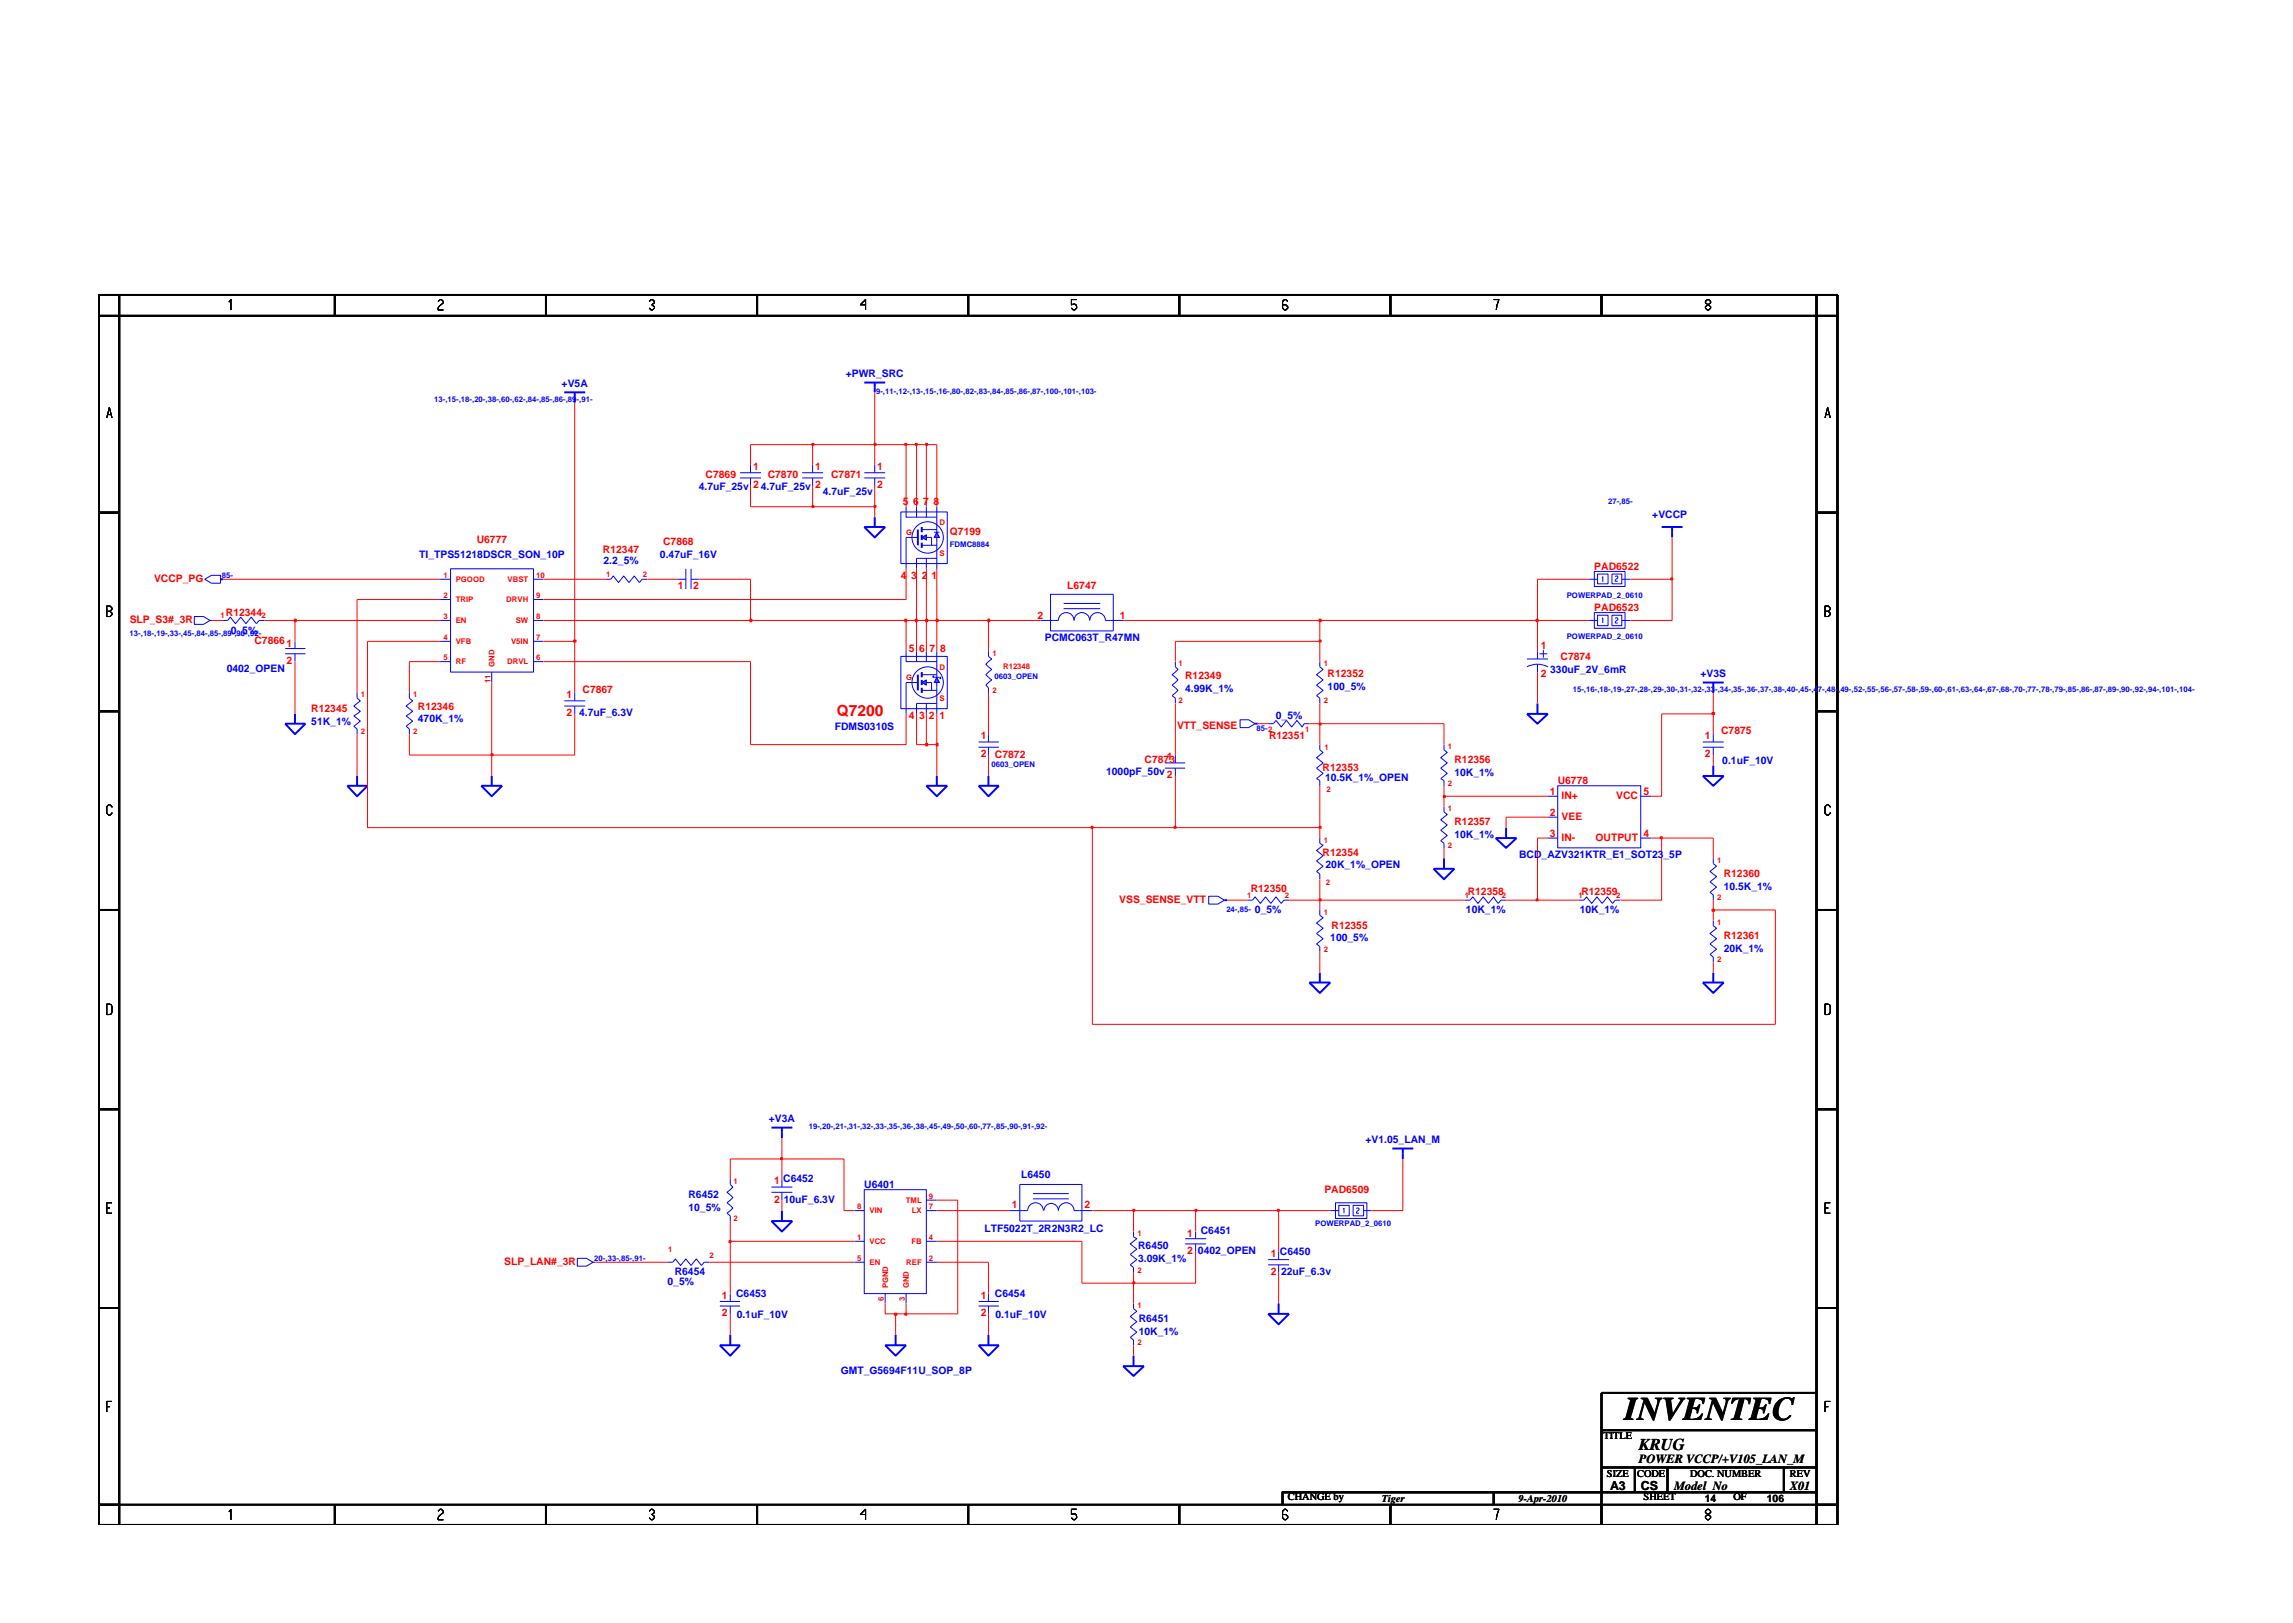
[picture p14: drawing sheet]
<svg xmlns="http://www.w3.org/2000/svg" width="297mm" height="210mm" viewBox="0 0 297 210" stroke-linecap="round" stroke-linejoin="round" font-family="sans-serif">
<defs><g id="words">
<text font-size="4.3" x="210.4" y="184">INVENTEC</text>
<text font-size="2.1" x="212.3" y="187.8">KRUG</text>
<text font-size="2" fill="#f00" x="108.4" y="92.7">Q7200</text>
<g font-size="1.6">
<text x="212.3" y="189.5">POWER VCCP/+V105_LAN_M</text>
<text x="208.6" y="193">A3</text>
<text x="212.5" y="193.1">CS</text>
<text x="216.9" y="193">Model_No</text>
<text x="231.8" y="193">X01</text>
</g>
<g font-size="1.3" fill="#00f">
<text x="72.8" y="50.2">+V5A</text>
<text x="109.6" y="48.9">+PWR_SRC</text>
<text x="90.5" y="63.5">4.7uF_25v</text>
<text x="98.6" y="63.5">4.7uF_25v</text>
<text x="106.6" y="64.1">4.7uF_25v</text>
<text x="214" y="67.2">+VCCP</text>
<text x="54.3" y="72.3">TI_TPS51218DSCR_SON_10P</text>
<text x="78.2" y="73">2.2_5%</text>
<text x="85.5" y="72.3">0.47uF_16V</text>
<text x="29.9" y="82.1">0_5%</text>
<text x="135.4" y="83.1">PCMC063T_R47MN</text>
<text x="29.4" y="87">0402_OPEN</text>
<text x="153.5" y="89.7">4.99K_1%</text>
<text x="172" y="89.4">100_5%</text>
<text x="200.8" y="87.2">330uF_2V_6mR</text>
<text x="220.3" y="87.7">+V3S</text>
<text x="40.3" y="93.9">51K_1%</text>
<text x="54.1" y="93.6">470K_1%</text>
<text x="75" y="92.8">4.7uF_6.3V</text>
<text x="108.1" y="94.5">FDMS0310S</text>
<text x="165.3" y="93.1">0_5%</text>
<text x="143.3" y="100.4">1000pF_50v</text>
<text x="171.7" y="101.2">10.5K_1%_OPEN</text>
<text x="188.4" y="100.5">10K_1%</text>
<text x="223.1" y="99">0.1uF_10V</text>
<text x="171.7" y="112.4">20K_1%_OPEN</text>
<text x="188.4" y="108.6">10K_1%</text>
<text x="196.8" y="111.2">BCD_AZV321KTR_E1_SOT23_5P</text>
<text x="162.6" y="118.2">0_5%</text>
<text x="189.9" y="118.2">10K_1%</text>
<text x="204.6" y="118.2">10K_1%</text>
<text x="223.3" y="115.3">10.5K_1%</text>
<text x="172.3" y="121.9">100_5%</text>
<text x="223.3" y="123.3">20K_1%</text>
<text x="99.6" y="145.4">+V3A</text>
<text x="176.9" y="148.1">+V1.05_LAN_M</text>
<text x="89.2" y="155.1">R6452</text>
<text x="101.5" y="155.8">10uF_6.3V</text>
<text x="112" y="154">U6401</text>
<text x="132.3" y="152.6">L6450</text>
<text x="89.2" y="156.8">10_5%</text>
<text x="127.5" y="159.6">LTF5022T_2R2N3R2_LC</text>
<text x="147.4" y="161.8">R6450</text>
<text x="155.6" y="159.9">C6451</text>
<text x="86.5" y="166.5">0_5%</text>
<text x="87.4" y="165.2">R6454</text>
<text x="95.4" y="168">C6453</text>
<text x="128.9" y="168">C6454</text>
<text x="147.4" y="163.5">3.09K_1%</text>
<text x="155.2" y="162.5">0402_OPEN</text>
<text x="165.9" y="165.2">22uF_6.3v</text>
<text x="95.4" y="170.7">0.1uF_10V</text>
<text x="129" y="170.7">0.1uF_10V</text>
<text x="147.5" y="171.2">R6451</text>
<text x="147.5" y="172.9">10K_1%</text>
<text x="108.9" y="178">GMT_G5694F11U_SOP_8P</text>
</g>
<g font-size="1.3" fill="#f00">
<text x="91.4" y="61.9">C7869</text>
<text x="97.6" y="60.9">1</text>
<text x="97.6" y="63.2">2</text>
<text x="99.5" y="61.9">C7870</text>
<text x="105.6" y="60.9">1</text>
<text x="105.6" y="63.2">2</text>
<text x="107.7" y="61.9">C7871</text>
<text x="113.7" y="63.2">2</text>
<text x="113.7" y="60.9">1</text>
<text x="117" y="65.5">5</text>
<text x="118.3" y="65.5">6</text>
<text x="119.6" y="65.5">7</text>
<text x="120.9" y="65.5">8</text>
<text x="61.8" y="70.3">U6777</text>
<text x="78.1" y="71.7">R12347</text>
<text x="85.9" y="70.6">C7868</text>
<text x="123" y="69.3">Q7199</text>
<text x="20" y="75.4">VCCP_PG</text>
<text x="87.8" y="76.3">1</text>
<text x="89.8" y="76.3">2</text>
<text x="116.7" y="75">4</text>
<text x="118.1" y="75">3</text>
<text x="119.4" y="75">2</text>
<text x="120.7" y="75">1</text>
<text x="138.3" y="76.3">L6747</text>
<text x="206.5" y="73.9">PAD6522</text>
<text x="16.8" y="80.7">SLP_S3#_3R</text>
<text x="29.3" y="79.8">R12344</text>
<text x="33" y="83.5">C78661</text>
<text x="134.4" y="80.2">2</text>
<text x="145.1" y="80.2">1</text>
<text x="206.5" y="79.2">PAD6523</text>
<text x="37.1" y="86">2</text>
<text x="75.5" y="89.7">C7867</text>
<text x="117.7" y="84.5">5</text>
<text x="119.1" y="84.5">6</text>
<text x="120.4" y="84.5">7</text>
<text x="121.8" y="84.5">8</text>
<text x="153.5" y="88">R12349</text>
<text x="172" y="87.7">R12352</text>
<text x="199.6" y="84">1</text>
<text x="199.6" y="87.7">2</text>
<text x="202.2" y="85.5">C7874</text>
<text x="40.3" y="92.2">R12345</text>
<text x="54.1" y="92">R12346</text>
<text x="73.4" y="90.5">1</text>
<text x="73.4" y="92.8">2</text>
<text x="117.7" y="93.2">4</text>
<text x="119.1" y="93.2">3</text>
<text x="120.3" y="93.2">2</text>
<text x="121.7" y="93.2">1</text>
<text x="127" y="95.8">1</text>
<text x="152.5" y="94.4">VTT_SENSE</text>
<text x="164.4" y="95.8">R12351</text>
<text x="220.9" y="95.8">1</text>
<text x="223" y="95.1">C7875</text>
<text x="127" y="98.1">2</text>
<text x="128.9" y="98.2">C7872</text>
<text x="148.3" y="98.9">C7873</text>
<text x="151.2" y="98.5">1</text>
<text x="151.2" y="100.8">2</text>
<text x="171.3" y="99.9">R12353</text>
<text x="188.4" y="98.8">R12356</text>
<text x="201.8" y="101.6">U6778</text>
<text x="220.9" y="98.1">2</text>
<text x="188.4" y="106.9">R12357</text>
<text x="200.8" y="105.7">2</text>
<text x="200.8" y="103">1</text>
<text x="202.3" y="106.2">VEE</text>
<text x="202.3" y="103.5">IN+</text>
<text x="209.4" y="103.5">VCC</text>
<text x="212.9" y="103">5</text>
<text x="171.3" y="110.8">R12354</text>
<text x="200.8" y="108.4">3</text>
<text x="202.3" y="108.9">IN-</text>
<text x="206.7" y="108.9">OUTPUT</text>
<text x="212.9" y="108.4">4</text>
<text x="223.3" y="113.6">R12360</text>
<text x="145" y="116.9">VSS_SENSE_VTT</text>
<text x="162" y="115.6">R12350</text>
<text x="190.1" y="115.9">R12358</text>
<text x="204.9" y="115.9">R12359</text>
<text x="172.5" y="120.3">R12355</text>
<text x="223.3" y="121.6">R12361</text>
<text x="100.3" y="153.4">1 C6452</text>
<text x="100.3" y="155.8">2</text>
<text x="171.6" y="154.5">PAD6509</text>
<text x="131.1" y="156.5">1</text>
<text x="140.5" y="156.5">2</text>
<text x="153.8" y="160.2">1</text>
<text x="65.3" y="163.8">SLP_LAN#_3R</text>
<text x="153.8" y="162.5">2</text>
<text x="164.6" y="162.8">1 C6450</text>
<text x="164.6" y="165.2">2</text>
<text x="93.5" y="168.3">1</text>
<text x="93.5" y="170.5">2</text>
<text x="127" y="168.3">1</text>
<text x="127" y="170.5">2</text>
</g>
<g font-size="1.3">
<text x="207.7" y="186.5">TITLE</text>
<text x="208.2" y="191.3">SIZE</text>
<text x="212.1" y="191.3">CODE</text>
<text x="218.9" y="191.3">DOC. NUMBER</text>
<text x="231.9" y="191.3">REV</text>
<text x="166.8" y="194.4">CHANGE by</text>
<text x="179" y="194.6">Tiger</text>
<text x="196.7" y="194.6">9-Apr-2010</text>
<text x="212.9" y="194.4">SHEET</text>
<text x="220.8" y="194.6">14</text>
<text x="224.6" y="194.4">OF</text>
<text x="228.9" y="194.6">106</text>
</g>
<g font-size="1" fill="#00f">
<text x="56.2" y="52.1">13-,15-,18-,20-,38-,60-,62-,84-,85-,86-,89-,91-</text>
<text x="113.5" y="51.1">9-,11-,12-,13-,15-,16-,80-,82-,83-,84-,85-,86-,87-,100-,101-,103-</text>
<text x="208.3" y="65.3">27-,85-</text>
<text x="123" y="70.8">FDMC8884</text>
<text x="28.7" y="74.9">85-</text>
<text x="203" y="77.5">POWERPAD_2_0610</text>
<text x="16.8" y="82.4">13-,18-,19-,33-,45-,84-,85-,89-,90-,92-</text>
<text x="203" y="82.8">POWERPAD_2_0610</text>
<text x="128.8" y="88">0603_OPEN</text>
<text x="203.7" y="89.7">15-,16-,18-,19-,27-,28-,29-,30-,31-,32-,33-,34-,35-,36-,37-,38-,40-,45-,47-,48-,49-,52-,55-,56-,57-,58-,59-,60-,61-,63-,64-,67-,68-,70-,77-,78-,79-,85-,86-,87-,89-,90-,92-,94-,101-,104-</text>
<text x="162.8" y="94.7">85-2</text>
<text x="128.4" y="99.4">0603_OPEN</text>
<text x="158.9" y="118.1">24-,85-</text>
<text x="104.8" y="146.2">19-,20-,21-,31-,32-,33-,35-,36-,38-,45-,49-,50-,60-,77-,85-,90-,91-,92-</text>
<text x="170.4" y="158.9">POWERPAD_2_0610</text>
<text x="77" y="163.4">20-,33-,85-,91-</text>
</g>
<g font-size="1" fill="#f00">
<text x="117.4" y="69.3">G</text>
<text x="121.7" y="68">D</text>
<text x="57.5" y="74.9">1</text>
<text x="57.5" y="77.5">2</text>
<text x="59" y="75.4">PGOOD</text>
<text x="65.8" y="75.4">VBST</text>
<text x="69.5" y="77.5">9</text>
<text x="69.5" y="74.9">10</text>
<text x="78.5" y="74.7">1</text>
<text x="83.3" y="74.7">2</text>
<text x="121.7" y="72">S</text>
<text x="28.6" y="80">1</text>
<text x="33.9" y="80">2</text>
<text x="57.5" y="82.9">4</text>
<text x="57.5" y="80.2">3</text>
<text x="59" y="78">TRIP</text>
<text x="59" y="83.5">VFB</text>
<text x="59" y="80.7">EN</text>
<text x="65.6" y="78">DRVH</text>
<text x="66.2" y="83.5">V5IN</text>
<text x="66.8" y="80.7">SW</text>
<text x="69.5" y="80.2">8</text>
<text x="69.5" y="82.9">7</text>
<text x="57.5" y="85.5">5</text>
<text x="59" y="86.1">RF</text>
<text x="63.5" y="88.5" transform="rotate(-90 63.5 88.5)">11</text>
<text x="64.1" y="86.4" transform="rotate(-90 64.1 86.4)">GND</text>
<text x="65.7" y="86.1">DRVL</text>
<text x="69.5" y="85.5">6</text>
<text x="117.4" y="88.1">G</text>
<text x="121.7" y="86.8">D</text>
<text x="128.6" y="84.9">1</text>
<text x="128.6" y="89.8">2</text>
<text x="129.9" y="86.6">R12348</text>
<text x="152.7" y="86.3">1</text>
<text x="171.5" y="86.3">1</text>
<text x="46.8" y="90.3">1</text>
<text x="46.8" y="95.1">2</text>
<text x="53.5" y="90.3">1</text>
<text x="53.5" y="95.1">2</text>
<text x="121.7" y="90.8">S</text>
<text x="152.7" y="91.1">2</text>
<text x="169.1" y="94.8">1</text>
<text x="171.5" y="91.1">2</text>
<text x="171.6" y="97.1">1</text>
<text x="187.6" y="97">1</text>
<text x="187.6" y="101.8">2</text>
<text x="171.8" y="102.5">2</text>
<text x="187.6" y="105.1">1</text>
<text x="171.5" y="109.2">1</text>
<text x="187.6" y="109.8">2</text>
<text x="222.4" y="111.8">1</text>
<text x="161.6" y="116.3">1</text>
<text x="166.4" y="116.3">2</text>
<text x="171.5" y="118.5">1</text>
<text x="171.7" y="114.6">2</text>
<text x="189.8" y="116.3">1</text>
<text x="194.5" y="116.3">2</text>
<text x="204.5" y="116.3">1</text>
<text x="209.4" y="116.3">2</text>
<text x="222.4" y="116.6">2</text>
<text x="222.4" y="119.8">1</text>
<text x="171.5" y="123.3">2</text>
<text x="222.4" y="124.7">2</text>
<text x="95" y="153.3">1</text>
<text x="117.3" y="155.8">TML</text>
<text x="120.3" y="155.3">9</text>
<text x="95" y="158.2">2</text>
<text x="111.1" y="160.6">1</text>
<text x="111.1" y="156.7">8</text>
<text x="112.6" y="161.2">VCC</text>
<text x="112.6" y="157.2">VIN</text>
<text x="118.1" y="161.2">FB</text>
<text x="118.1" y="157.2">LX</text>
<text x="120.3" y="156.7">7</text>
<text x="120.3" y="160.6">4</text>
<text x="147.3" y="160.1">1</text>
<text x="86.6" y="162.1">1</text>
<text x="91.9" y="163">2</text>
<text x="111.1" y="163.4">5</text>
<text x="112.6" y="163.9">EN</text>
<text x="115" y="166.9" transform="rotate(-90 115 166.9)">PGND</text>
<text x="117.4" y="163.9">REF</text>
<text x="117.7" y="166.9" transform="rotate(-90 117.7 166.9)">GND</text>
<text x="120.3" y="163.4">2</text>
<text x="147.3" y="164.9">2</text>
<text x="114.5" y="168.5" transform="rotate(-90 114.5 168.5)">6</text>
<text x="117.2" y="168.5" transform="rotate(-90 117.2 168.5)">3</text>
<text x="147.3" y="169.4">1</text>
<text x="147.3" y="174.3">2</text>
</g>
</g></defs>
<g fill="none" stroke="#00f" stroke-width=".13">
<path d="M26.5 75l.9-.5h1.2v1.1h-1.2zM117.4 88.4h1.5M110.7 156.8h1.3M112 154.1h8v13.5h-8zM120 156.8h1.4M120 155.5h1.4M93.2 168.6h2.7M93.2 169.2h2.7M94.6 167.6v1M94.6 169.2v1M110.7 160.8h1.3M110.7 163.5h1.3"/>
<path d="M114.7 167.6v1.3M117.4 167.6v1.3M120 160.8h1.4M120 163.5h1.4M146.8 168.9v.6l.5 .4-.9 .6 .9 .7-.9 .7 .9 .7-.9 .7 .4 .3v.7M164.3 163.2h2.7M164.3 163.9h2.7M165.6 162.2v1M165.6 163.9v1"/>
</g>
<path d="M28.6 75h.3M118.9 87.4v2" fill="none" stroke="#00f" stroke-width=".25"/>
<path d="M121.4 87.7l.3 .7h-.7z" fill="#3c3cc8"/>
<path d="M121 87.7h.7M121.4 87.7l.3 .7h-.7z" fill="none" stroke="#00f" stroke-width=".13"/>
<path d="M119.4 88.4l.6-.3v.7z" fill="#3c3cc8"/>
<g fill="none" stroke="#00f" stroke-width=".13">
<path d="M57 75h1.4M57 77.7h1.4M58.4 73.7h10.7v13.4h-10.7zM69.1 75h1.3M69.1 77.7h1.3M103.9 61.2h2.7M103.9 61.9h2.7M105.3 60.2v1M105.3 61.9v1M117.4 69.6h1.5M136.1 77h8.1v4.7h-8.1zM137.8 78.9h4.7"/>
<path d="M137.8 78.2h4.7M206.5 79.4h4v2h-4zM207 79.7h1.3v1.4h-1.3zM208.8 79.7h1.3v1.4h-1.3zM57 80.4h1.4M57 83.1h1.4M57 85.7h1.4M63.7 87.1v1.3M69.1 80.4h1.3M69.1 83.1h1.3M69.1 85.7h1.3M73.1 90.8h2.7"/>
<path d="M73.1 91.5h2.7M74.5 89.8v1M74.5 91.5v1M116.7 85h6v6.8h-6zM117.4 84.4v1.3h4M117.4 88.4v4.1M118.7 84.4v1.3M119.4 88.4l.6-.3v.7zM119.4 89.4h2M119.4 87.4h2M120 88.4h.7v1M120 84.4v1.3"/>
<path d="M120 91.1v1.4M121 87.6h-.2v.1h.2M121.4 84.4v3.3M121.4 88.4v4.1M121.4 91.1h-2.7v1.4M121.7 87.7h.2v.2h-.2M128 84.4v.6l.5 .4-.8 .6 .8 .7-.8 .7 .8 .7-.8 .7 .3 .3v.7M134.8 80.4h2.3a1.02 1.02 0 0 1 1-1 1.02 1.02 0 0 1 1 1 1.02 1.02 0 0 1 1.1-1 1.02 1.02 0 0 1 1 1 1.02 1.02 0 0 1 1-1 1.02 1.02 0 0 1 1 1h2.3M164.3 93.8h.7l.3-.5 .7 .9 .7-.9 .6 .9 .7-.9 .7 .9 .2-.4h.7M205.9 80.4h1.1M207.5 80.2l.1-.2v.7M209.2 80.1l.1-.1 .3 .1v.2l-.4 .3v.1h.4"/>
<path d="M210.1 80.4h1.1M161.6 116.6h.6l.4-.4 .7 .8 .6-.8 .7 .8 .7-.8 .7 .8 .3-.4h.7M171 117.9v.7l.4 .3-.9 .7 .9 .7-.9 .6 .9 .7-.9 .7 .5 .3v.7M204.5 116.6h.7l.3-.4 .7 .8 .7-.8 .6 .8 .7-.8 .7 .8 .3-.4h.7M221.9 111.2v.7l.5 .3-.9 .7 .9 .7-.9 .6 .9 .7-.9 .7 .4 .3v.7M99.9 153.8h2.7M99.9 154.5h2.7M101.3 152.8v1M101.3 154.5v1M146.8 159.5v.7l.5 .3-.9 .6 .9 .7-.9 .7 .9 .7-.9 .7 .4 .3v.7"/>
<circle cx="120.2" cy="88.4" r="2.03"/>
</g>
<g fill="none" stroke="#00f" stroke-width=".25">
<path d="M73.1 50.8h2.7M74.5 50.8v1.4M118.9 68.6v2M215.3 68.3h2.7M216.6 68.3v1.3M119.4 87.1v.6M119.4 88.1v.7M119.4 89.1v.7M62.3 101.8h2.8l-1.4 1.4zM63.7 100.5v1.3M114.7 174.3h2.7l-1.4 1.3zM116 172.9v1.4"/>
<path d="M164.3 170.2h2.7l-1.4 1.4zM165.6 168.9v1.3"/>
</g>
<path d="M121.4 68.9l.3 .7h-.7z" fill="#3c3cc8"/>
<path d="M121 68.9h.7M121.4 68.9l.3 .7h-.7z" fill="none" stroke="#00f" stroke-width=".13"/>
<path d="M119.4 69.6l.6-.3v.7z" fill="#3c3cc8"/>
<g fill="none" stroke="#00f" stroke-width=".13">
<path d="M25.2 79.9h1.2l.8 .5-.8 .5h-1.2zM78.5 75h.6l.3-.4 .7 .9 .7-.9 .7 .9 .7-.9 .6 .9 .4-.5h.6M87.8 75h1M88.8 73.7v2.6M89.5 75h1M89.5 73.7v2.6M95.9 61.2h2.7M95.9 61.9h2.7M97.2 60.2v1M97.2 61.9v1M112 61.2h2.7M112 61.9h2.7"/>
<path d="M113.3 60.2v1M113.3 61.9v1M116.7 66.3h6v6.7h-6zM117.4 65.6v1.4h4M117.4 69.6v4.1M118.7 65.6v1.4M119.4 69.6l.6-.3v.7zM119.4 70.6h2M119.4 68.6h2M120 69.6h.7v1M120 65.6v1.4M120 72.3v1.4"/>
<path d="M121.4 65.6v3.3M121.4 69.6v4.1M121.4 72.3h-2.7v1.4M205.9 75h1.1M206.5 74h4v2h-4zM207 74.4h1.3v1.2h-1.3zM207.5 74.9l.1-.2v.7M208.8 74.4h1.3v1.2h-1.3zM209.2 74.7l.1-.1 .3 .1v.2l-.4 .3v.1h.4M210.1 75h1.1M27.2 80.4h.3M28.9 80.4h.6l.3-.4 .7 .8 .7-.8 .7 .8 .6-.8 .7 .8 .4-.4h.6"/>
<path d="M36.9 84h2.7M36.9 84.7h2.7M38.2 83.1v.9M38.2 84.7v1M46.3 89.8v.7l.4 .3-.9 .7 .9 .6-.9 .6 .9 .7-.9 .7 .5 .3v.7M53 89.8v.7l.5 .3-.9 .7 .9 .6-.9 .6 .9 .7-.9 .7 .4 .3v.7M126.8 96.1h2.6M126.8 96.8h2.6M128 95.1v1M128 96.8v1M150.9 98.8h2.6M150.9 99.5h2.6"/>
<path d="M152.3 85.7v.7l.3 .3-.8 .7 .8 .7-.8 .7 .8 .6-.8 .7 .5 .4v.6M152.3 97.8v1M152.3 99.5v1M160.6 93.2h1.1l.9 .6-.9 .5h-1.1zM171 96.5v.6l.4 .4-.9 .7 .9 .6-.9 .7 .9 .7-.9 .7 .5 .2v.7M171 85.7v.7l.4 .3-.9 .7 .9 .7-.9 .7 .9 .6-.9 .7 .5 .4v.6M187.1 96.5v.6l.4 .4-.9 .7 .9 .6-.9 .7 .9 .7-.9 .7 .5 .2v.7M197.8 85.4h2.7M197.8 86.4a2.88 2.88 0 0 1 2.7 0M199.2 84.4v1M199.2 86v1.1M199.4 84.7h1"/>
<path d="M199.9 84.2v1M220.6 96.1h2.7M220.6 96.8h2.7M221.9 95.1v1M221.9 96.8v1M156.6 116.1h1.2l.8 .5-.8 .5h-1.2zM171 108.6v.6l.4 .3-.9 .7 .9 .7-.9 .6 .9 .7-.9 .7 .5 .3v.7M187.1 104.5v.7l.4 .3-.9 .7 .9 .7-.9 .7 .9 .6-.9 .7 .5 .3v.6M189.8 116.6h.6l.4-.4 .7 .8 .6-.8 .7 .8 .7-.8 .6 .8 .3-.4h.7M200.5 103.2h1.3M200.5 105.9h1.3M200.5 108.6h1.3"/>
<path d="M201.8 101.8h10.7v8h-10.7zM212.5 103.2h1.4M212.5 108.6h1.4M221.9 119.2v.7l.5 .4-.9 .6 .9 .7-.9 .7 .9 .7-.9 .6 .4 .4v.7M94.6 152.8v.6l.3 .4-.7 .7 .7 .6-.7 .7 .7 .7-.7 .7 .4 .3v.7M130.8 156.8h2.3a1.02 1.02 0 0 1 1-1 1.02 1.02 0 0 1 1.1 1M132.1 153.4h8.1v4.8h-8.1zM133.8 155.3h4.7M133.8 154.6h4.7M135.2 156.8a.93 .93 0 0 1 1-.9 .93 .93 0 0 1 .9 .9 1.02 1.02 0 0 1 1-1 1.02 1.02 0 0 1 1 1h2.4M154.9 159.5v1M172.3 156.8h1.1"/>
<path d="M173 155.8h4.1v2h-4.1zM173.4 156.2h1.4v1.3h-1.4zM174 156.7l.1-.2v.7M175.3 156.2h1.3v1.3h-1.3zM175.7 156.6l.1-.1 .3 .1v.1l-.4 .4v.1h.4M176.6 156.8h1.1M74.8 163h1.2l.8 .5-.8 .5h-1.2zM76.8 163.5h.4M86.6 163.5h.6l.3-.4 .7 .8 .6-.8 .7 .8 .7-.8 .7 .8 .3-.4h.7M126.8 168.6h2.6M126.8 169.2h2.6M128 167.6v1"/>
<path d="M128 169.2v1M153.5 160.5h2.7M153.5 161.1h2.7M154.9 161.1v1.1"/>
<circle cx="120.2" cy="69.6" r="2.03"/>
</g>
<g fill="none" stroke="#00f" stroke-width=".25">
<path d="M112 49.6h2.7M113.3 49.6v1.2M112 68.3h2.7l-1.4 1.3zM113.3 67v1.3M119.4 68.3v.6M119.4 69.3v.7M119.4 70.3v.7M36.9 93.8h2.7l-1.4 1.3zM38.2 92.5v1.3M162.6 93.8h.3M197.8 92.5h2.7l-1.3 1.3zM199.2 91.1v1.4"/>
<path d="M220.6 88.4h2.7M221.9 88.4v1.4M221.9 99.2v1.3M45 101.8h2.6l-1.3 1.4zM46.3 100.5v1.3M120 101.8h2.7l-1.3 1.4zM121.4 100.5v1.3M126.8 101.8h2.6l-1.4 1.4zM128 100.5v1.3M158.6 116.6h.3M185.7 112.6h2.7l-1.3 1.3zM187.1 111.2v1.4"/>
<path d="M193.7 108.6h2.8l-1.4 1.2zM195.1 107.2v1.4M220.6 100.5h2.7l-1.4 1.3zM169.6 127.3h2.7l-1.3 1.3zM171 126v1.3M220.6 127.3h2.7l-1.4 1.3zM221.9 126v1.3M99.9 158.2h2.7l-1.3 1.3zM99.9 146.1h2.7M101.3 146.1v1.3M101.3 156.8v1.4M180.4 148.8h2.7"/>
<path d="M181.7 148.8v1.3M93.2 174.3h2.7l-1.3 1.3zM94.6 172.9v1.4M126.8 174.3h2.6l-1.4 1.3zM128 172.9v1.4M145.5 177h2.7l-1.4 1.3zM146.8 175.6v1.4"/>
</g>
<path d="M94.6 170.2v2.7M114.7 168.9v1.3h1.3v2.7M128 170.2v2.7M146.8 174.3v1.3" fill="none" stroke="#f00" stroke-width=".13"/>
<path d="M115.9 170.1h.3v.3h-.3z" fill="#8e2323"/>
<path d="M115.9 170.1h.3v.3h-.3zM116 170.2h1.4" fill="none" stroke="#f00" stroke-width=".13"/>
<path d="M117.2 170.1h.3v.3h-.3z" fill="#8e2323"/>
<path d="M124.1 155.5v14.7h-6.7v-1.3M94.6 160.8v6.8M117.2 170.1h.3v.3h-.3zM128 163.5v4.1M140.2 160.8v5.4h6.6v2.7M165.6 164.9v4" fill="none" stroke="#f00" stroke-width=".13"/>
<path d="M146.8 166.1h.2v.2h-.2z" fill-rule="evenodd" fill="#8e2323"/>
<path d="M165.6 156.8v5.4M77.2 163.5h9.4M91.9 163.5h18.8M121.4 163.5h6.6M146.8 166.1h.2v.2h-.2zM154.9 162.2v4h-8.1v-1.3" fill="none" stroke="#f00" stroke-width=".13"/>
<path d="M94.4 160.7h.3v.3h-.3z" fill="#8e2323"/>
<path d="M94.6 158.2v2.6h16.1M101.3 155.5v1.3M109.3 150.1v6.7h1.4M121.4 156.8h9.4M141.5 156.8h5.3v2.7M154.9 156.8v2.7M94.4 160.7h.3v.3h-.3zM121.4 160.8h18.8" fill="none" stroke="#f00" stroke-width=".13"/>
<path d="M146.8 156.7h.2v.2h-.2z" fill-rule="evenodd" fill="#8e2323"/>
<path d="M146.8 156.7h.2v.2h-.2zM146.8 156.8h8.1" fill="none" stroke="#f00" stroke-width=".13"/>
<path d="M154.8 156.7h.3v.2h-.3z" fill-rule="evenodd" fill="#8e2323"/>
<path d="M154.8 156.7h.3v.2h-.3zM154.9 156.8h10.7" fill="none" stroke="#f00" stroke-width=".13"/>
<path d="M165.5 156.7h.2v.2h-.2z" fill="#8e2323"/>
<path d="M94.6 152.8v-2.7h6.7v2.7M121.4 155.5h2.7M165.5 156.7h.2v.2h-.2zM165.6 156.8h6.7M181.7 150.1v6.7h-4" fill="none" stroke="#f00" stroke-width=".13"/>
<path d="M101.1 150h.3v.2h-.3z" fill-rule="evenodd" fill="#8e2323"/>
<path d="M141.5 107.2v25.5h88.5v-14.8M171 116.6v1.3M221.9 117.9v1.3M171 123.3v2.7M221.9 124.7v1.3M101.1 150h.3v.2h-.3zM101.3 147.4v2.7h8" fill="none" stroke="#f00" stroke-width=".13"/>
<path d="M221.8 117.8h.3v.3h-.3z" fill-rule="evenodd" fill="#8e2323"/>
<path d="M158.9 116.6h2.7M167 116.6h4M221.8 117.8h.3v.3h-.3zM221.9 116.6v1.3h8.1" fill="none" stroke="#f00" stroke-width=".13"/>
<path d="M170.9 116.4h.2v.3h-.2z" fill="#8e2323"/>
<path d="M170.9 116.4h.2v.3h-.2zM171 113.9v2.7h18.8M195.1 116.6h4.1" fill="none" stroke="#f00" stroke-width=".13"/>
<path d="M199 116.4h.2v.3h-.2z" fill="#8e2323"/>
<path d="M171 107.2v1.4M187.1 109.8v1.4M199 116.4h.2v.3h-.2zM200.5 108.6h-1.3v8h5.3M213.9 108.6h1.4v8h-5.4M221.9 108.6v2.6" fill="none" stroke="#f00" stroke-width=".13"/>
<path d="M215.1 108.4h.2v.3h-.2z" fill-rule="evenodd" fill="#8e2323"/>
<path d="M47.6 83.1v24.1h93.9M215.1 108.4h.2v.3h-.2zM215.3 108.6h6.6" fill="none" stroke="#f00" stroke-width=".13"/>
<path d="M141.3 107h.3v.3h-.3z" fill="#8e2323"/>
<path d="M141.3 107h.3v.3h-.3zM141.5 107.2h10.8" fill="none" stroke="#f00" stroke-width=".13"/>
<path d="M152.1 107h.2v.3h-.2z" fill="#8e2323"/>
<path d="M152.1 107h.2v.3h-.2zM152.3 100.5v6.7h18.7" fill="none" stroke="#f00" stroke-width=".13"/>
<path d="M170.9 107h.2v.3h-.2z" fill="#8e2323"/>
<path d="M170.9 107h.2v.3h-.2zM171 101.8v5.4M187.1 103.2v1.3M200.5 105.9h-5.4v1.3" fill="none" stroke="#f00" stroke-width=".13"/>
<path d="M187 103.1h.2v.2h-.2z" fill-rule="evenodd" fill="#8e2323"/>
<path d="M46.3 95.1v5.4M53 95.1v2.7h10.7v2.7M121.4 96.5v4M128 97.8v2.7M215.3 92.5v10.7h-1.4M221.9 97.8v1.4M187 103.1h.2v.2h-.2zM187.1 101.8v1.4h13.4" fill="none" stroke="#f00" stroke-width=".13"/>
<path d="M63.6 97.6h.3v.3h-.3z" fill-rule="evenodd" fill="#8e2323"/>
<path d="M63.6 97.6h.3v.3h-.3zM63.7 88.4v9.4h10.8v-5.3M97.2 85.7v10.8h20.2v-4M118.7 92.5v4h1.3M152.3 91.1v6.7" fill="none" stroke="#f00" stroke-width=".13"/>
<path d="M119.9 96.3h.3v.3h-.3z" fill="#8e2323"/>
<path d="M119.9 96.3h.3v.3h-.3zM120 92.5v4h1.4" fill="none" stroke="#f00" stroke-width=".13"/>
<path d="M121.3 96.3h.2v.3h-.2z" fill-rule="evenodd" fill="#8e2323"/>
<path d="M121.3 96.3h.2v.3h-.2zM121.4 92.5v4M128 89.8v5.3M162.9 93.8h1.4M169.6 93.8h1.4v2.7M187.1 93.8v2.7M221.9 92.5v2.6" fill="none" stroke="#f00" stroke-width=".13"/>
<path d="M170.9 93.7h.2v.2h-.2z" fill="#8e2323"/>
<path d="M38.2 85.7v6.8M170.9 93.7h.2v.2h-.2zM171 91.1v2.7h16.1M215.3 92.5h6.6" fill="none" stroke="#f00" stroke-width=".13"/>
<path d="M221.8 92.3h.3v.3h-.3z" fill-rule="evenodd" fill="#8e2323"/>
<g fill="none" stroke="#f00" stroke-width=".13">
<path d="M46.3 77.7v12.1M38.2 80.4v2.7M47.6 83.1h9.4M57 85.7h-4v4.1M70.4 83.1h4.1v6.7M70.4 85.7h26.8M117.4 80.4v4M118.7 80.4v4M120 80.4v4M121.4 80.4v4M128 80.4v4M152.3 83.1v2.6"/>
<path d="M171 83.1v2.6M199.2 80.4v4M199.2 87.1v4M221.8 92.3h.3v.3h-.3zM221.9 89.8v2.7"/>
</g>
<path d="M74.3 82.9h.3v.3h-.3z" fill="#8e2323"/>
<path d="M74.5 52.2v30.9M74.3 82.9h.3v.3h-.3zM152.3 83.1h18.7" fill="none" stroke="#f00" stroke-width=".13"/>
<path d="M170.9 82.9h.2v.3h-.2z" fill="#8e2323"/>
<path d="M27.5 80.4h1.4M34.2 80.4h4M170.9 82.9h.2v.3h-.2zM171 80.4v2.7" fill="none" stroke="#f00" stroke-width=".13"/>
<path d="M38.1 80.2h.3v.3h-.3z" fill="#8e2323"/>
<path d="M38.1 80.2h.3v.3h-.3zM38.2 80.4h18.8M70.4 80.4h26.8" fill="none" stroke="#f00" stroke-width=".13"/>
<path d="M97.1 80.2h.3v.3h-.3z" fill="#8e2323"/>
<path d="M97.2 75v5.4h20.2M97.1 80.2h.3v.3h-.3z" fill="none" stroke="#f00" stroke-width=".13"/>
<path d="M117.2 80.2h.3v.3h-.3z" fill="#8e2323"/>
<path d="M117.2 80.2h.3v.3h-.3zM117.4 80.4h1.3" fill="none" stroke="#f00" stroke-width=".13"/>
<path d="M118.6 80.2h.2v.3h-.2z" fill="#8e2323"/>
<path d="M118.7 73.7v6.7h1.3M118.6 80.2h.2v.3h-.2z" fill="none" stroke="#f00" stroke-width=".13"/>
<path d="M119.9 80.2h.3v.3h-.3z" fill="#8e2323"/>
<path d="M120 73.7v6.7h1.4M119.9 80.2h.3v.3h-.3z" fill="none" stroke="#f00" stroke-width=".13"/>
<path d="M121.3 80.2h.2v.3h-.2z" fill="#8e2323"/>
<path d="M121.4 73.7v6.7h6.6M121.3 80.2h.2v.3h-.2z" fill="none" stroke="#f00" stroke-width=".13"/>
<path d="M128 80.2h.2v.3h-.2z" fill="#8e2323"/>
<path d="M128 80.2h.2v.3h-.2zM128 80.4h6.8M145.5 80.4h25.5" fill="none" stroke="#f00" stroke-width=".13"/>
<path d="M170.9 80.2h.2v.3h-.2z" fill="#8e2323"/>
<path d="M170.9 80.2h.2v.3h-.2zM171 80.4h28.2" fill="none" stroke="#f00" stroke-width=".13"/>
<path d="M199 80.2h.2v.3h-.2z" fill="#8e2323"/>
<path d="M28.9 75h28.1M46.3 77.7h10.7M70.4 75h8.1M83.8 75h4M90.5 75h6.7M117.4 73.7v4h-47M205.9 75h-6.7v5.4h6.7M211.2 75h5.4v5.4h-5.4M199 80.2h.2v.3h-.2z" fill="none" stroke="#f00" stroke-width=".13"/>
<path d="M216.4 74.9h.3v.2h-.3z" fill="#8e2323"/>
<path d="M97.2 62.9v2.7h8.1M113.3 65.6v1.4M216.4 74.9h.3v.2h-.3zM216.6 69.6v5.4" fill="none" stroke="#f00" stroke-width=".13"/>
<path d="M105.2 65.5h.2v.2h-.2z" fill="#8e2323"/>
<path d="M105.2 65.5h.2v.2h-.2zM105.3 62.9v2.7h8" fill="none" stroke="#f00" stroke-width=".13"/>
<path d="M113.2 65.5h.3v.2h-.3z" fill="#8e2323"/>
<path d="M113.3 57.6v2.6M117.4 57.6v8M118.7 57.6v8M120 57.6v8M121.4 57.6v8M97.2 60.2v-2.6h8.1v2.6M113.2 65.5h.3v.2h-.3zM113.3 62.9v2.7" fill="none" stroke="#f00" stroke-width=".13"/>
<path d="M105.2 57.4h.2v.3h-.2z" fill="#8e2323"/>
<path d="M105.2 57.4h.2v.3h-.2zM105.3 57.6h8" fill="none" stroke="#f00" stroke-width=".13"/>
<path d="M113.2 57.4h.3v.3h-.3z" fill="#8e2323"/>
<path d="M113.2 57.4h.3v.3h-.3zM113.3 50.8v6.8h4.1" fill="none" stroke="#f00" stroke-width=".13"/>
<path d="M117.2 57.4h.3v.3h-.3z" fill="#8e2323"/>
<path d="M117.2 57.4h.3v.3h-.3zM117.4 57.6h1.3" fill="none" stroke="#f00" stroke-width=".13"/>
<path d="M118.6 57.4h.2v.3h-.2z" fill="#8e2323"/>
<path d="M118.6 57.4h.2v.3h-.2zM118.7 57.6h1.3" fill="none" stroke="#f00" stroke-width=".13"/>
<path d="M119.9 57.4h.3v.3h-.3z" fill="#8e2323"/>
<path d="M119.9 57.4h.3v.3h-.3zM120 57.6h1.4" fill="none" stroke="#f00" stroke-width=".13"/>
<g fill="none" stroke="#000" stroke-width=".25">
<path d="M15.4 38.2v159.4M43.4 38.2v2.7M70.7 38.2v2.7M98.1 38.2v2.7M125.4 38.2v2.7M152.8 38.2v2.7M180.1 38.2v2.7M207.5 38.2v2.7M235.3 38.2v159.4M238 38.2h-225.2v159.4h225.2M238 38.2v159.4M12.8 40.9h225.2"/>
<path d="M12.8 66.4h2.6M235.3 66.4h2.7M12.8 92.1h2.6M235.3 92.1h2.7M12.8 117.9h2.6M235.3 117.9h2.7M12.8 143.7h2.6M235.3 143.7h2.7M12.8 169.4h2.6M235.3 169.4h2.7M12.8 194.9h225.2M43.4 194.9v2.7"/>
<path d="M70.7 194.9v2.7M98.1 194.9v2.7M125.4 194.9v2.7M152.8 194.9v2.7M180.1 194.9v2.7M193.5 193.3v1.6M207.5 185.3h27.8M207.5 190.1h27.8M211.8 190.1v3.2M216 190.1v3.2M231.1 190.1v3.2M235.3 193.3h-69.2v1.6"/>
<path d="M235.3 180.5h-27.8v17.1"/>
</g>
<g fill="none" stroke="#000" stroke-width=".13">
<path d="M29.9 38.8v1.4v-1.4l-.2 .3zM57 38.8l-.2 .3 .2-.3h.2l.2 .3v.1l-.6 .5v.5h.6h-.6v-.5l.6-.5v-.1l-.2-.3zM84.1 39.1l.3-.3h.1l.3 .3v.1l-.4 .3 .4 .2v.2l-.3 .3h-.1l-.3-.3M112.1 38.8v1.4v-1.4l-.7 .7h.7h-.7zM138.8 38.8h.7h-.7v.7l.4-.1 .2 .1 .1 .2v.2l-.3 .3h-.1l-.3-.3 .3 .3h.1l.3-.3v-.2l-.1-.2-.2-.1-.4 .1zM166.4 38.8h.2l.2 .3-.2-.3h-.2l-.3 .3v.8l.3 .3h.2l.2-.3v-.2l-.2-.2h-.5h.5l.2 .2v.2l-.2 .3h-.2l-.3-.3v-.8zM193.5 38.8h.7l-.4 1.4 .4-1.4zM221.2 38.8l-.3 .3v.1l.7 .5v.2l-.3 .3h-.1l-.3-.3v-.2l.7-.5v-.1l-.3-.3zM13.8 54.1l.4-1.3 .3 1.3M13.9 53.7h.5M236.4 54.1l.4-1.3 .3 1.3M236.5 53.7h.5"/>
<path d="M13.8 78.5h.5l.2 .3v.1l-.2 .3h-.5h.5l.2 .2v.2l-.2 .3h-.5zM13.8 78.5h.5l.2 .3v.1l-.2 .3 .2 .2v.2l-.2 .3h-.5zM236.4 78.5h.4l.3 .3v.1l-.3 .3h-.4h.4l.3 .2v.2l-.3 .3h-.4zM236.4 78.5h.4l.3 .3v.1l-.3 .3 .3 .2v.2l-.3 .3h-.4zM13.8 104.5l.3-.2h.2l.2 .2v.1l-.2-.3h-.2l-.3 .2v.9l.3 .2h.2l.2-.3-.2 .3h-.2l-.3-.2zM236.4 104.5l.3-.2h.1l.3 .2v.1l-.3-.3h-.1l-.3 .2v.9l.3 .2h.1l.3-.3-.3 .3h-.1l-.3-.2zM13.8 130.1l.6 .1 .1 .2-.1 .9-.6 .1zM236.4 130.1l.6 .1 .1 .2-.1 .9-.6 .1zM13.8 155.8v1.4h.7h-.7v-1.4h.7zM13.8 156.5h.5M236.4 155.8v1.4h.7h-.7v-1.4h.7zM236.4 156.5h.4"/>
<path d="M13.8 181.6v1.3v-1.3h.7zM13.8 182.2h.5M29.7 195.9l.2-.4v1.4M56.8 195.8l.2-.3h.2l.2 .3v.1l-.6 .7v.3h.6h-.6v-.4l.6-.6v-.1l-.2-.3h-.2zM84.1 195.8l.3-.3h.1l.3 .3v.1l-.4 .3 .4 .3v.1l-.3 .3h-.1l-.3-.3 .3 .3h.1l.3-.3v-.1l-.4-.3 .4-.3v-.1l-.3-.3h-.1zM112.1 195.5v1.4v-1.4l-.7 .7h.7h-.7zM138.8 195.5h.7h-.7v.7l.4-.1 .2 .1 .1 .3v.1l-.3 .3h-.1l-.3-.3 .3 .3h.1l.3-.3v-.1l-.1-.3-.2-.1-.4 .1zM166.4 195.5h.2l.2 .3-.2-.3h-.2l-.3 .3v.8l.3 .3h.2l.2-.3v-.1l-.2-.3h-.5h.5l.2 .3v.1l-.2 .3h-.2l-.3-.3v-.8zM193.5 195.5h.7l-.4 1.4 .4-1.4zM220.9 195.8v.1l.7 .6v.1l-.3 .3h-.1l-.3-.3v-.1l.7-.6v-.1l-.3-.3h-.1zM236.4 182.2h.4M237.1 181.6h-.7v1.3"/>
</g>
<use href="#words"/>
</svg>
